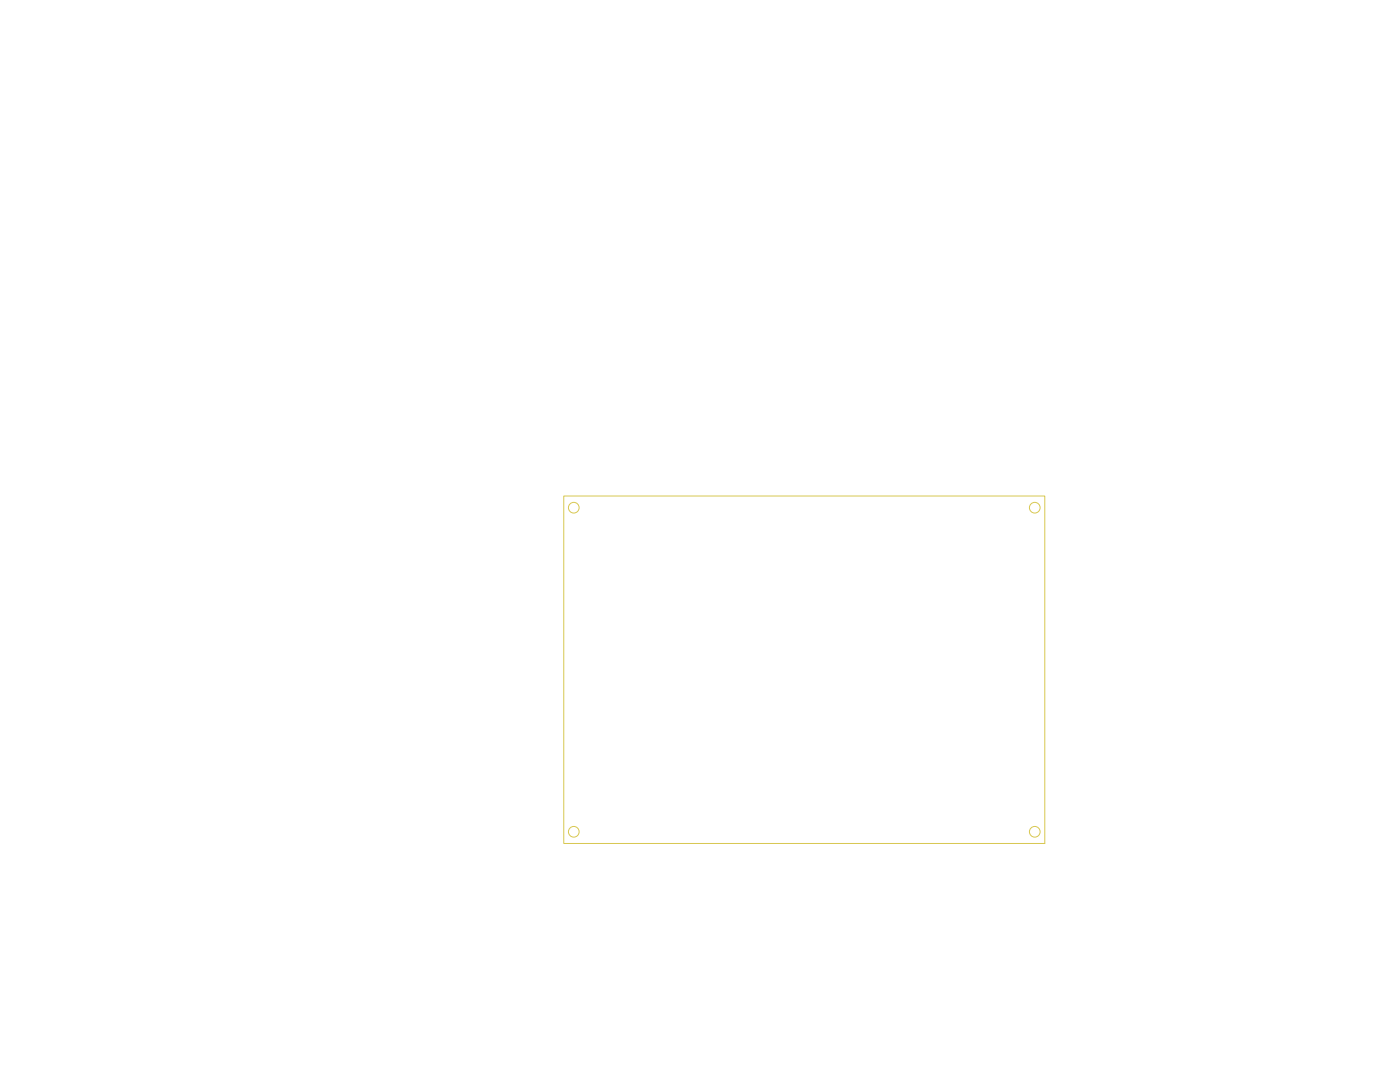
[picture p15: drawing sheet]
<svg xmlns="http://www.w3.org/2000/svg" width="419mm" height="324mm" viewBox="0 0 419 324" stroke-linecap="round" stroke-linejoin="round" font-family="sans-serif">
<g fill="none" stroke="#d8c852" stroke-width=".3">
<path d="M168.8 148.5h144v104h-144z"/>
<circle cx="171.8" cy="152" r="1.6"/>
<circle cx="309.8" cy="152" r="1.6"/>
<circle cx="171.8" cy="249" r="1.6"/>
<circle cx="309.8" cy="249" r="1.6"/>
</g>
</svg>
